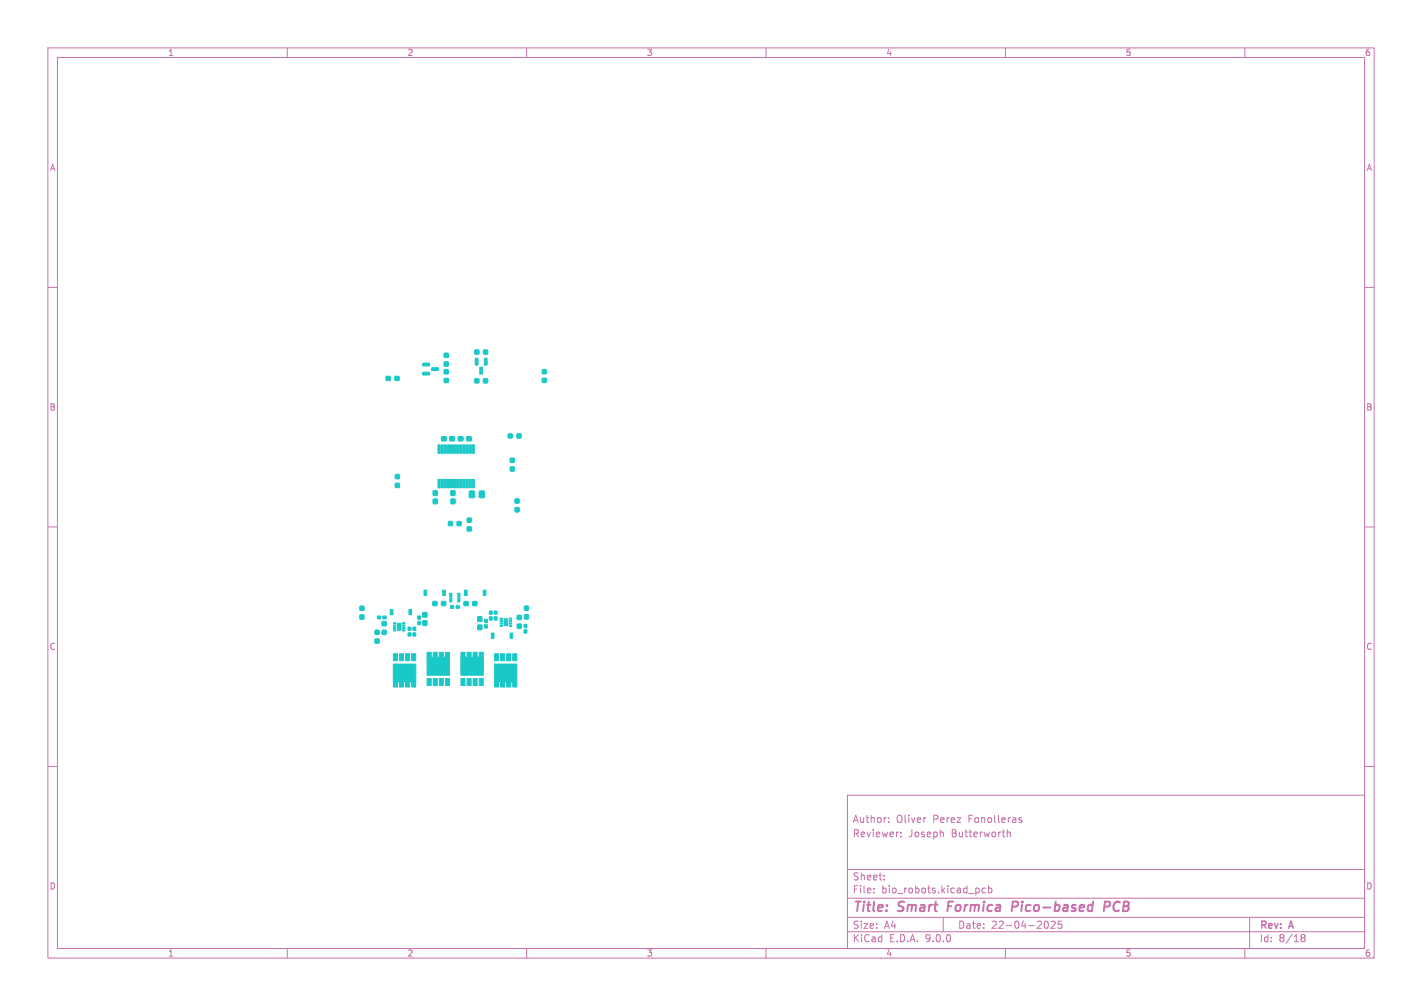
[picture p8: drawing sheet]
<svg xmlns="http://www.w3.org/2000/svg" width="297mm" height="210mm" viewBox="0 0 297 210" stroke-linecap="round" stroke-linejoin="round" font-family="sans-serif">
<defs><g id="words">
<g font-size="2.8" fill="#c872ab">
<text x="178" y="190.9">Title:</text>
<text x="187.7" y="190.9">Smart</text>
<text x="198.7" y="190.9">Formica</text>
<text x="213" y="190.9">Pico-based</text>
<text x="233" y="190.9">PCB</text>
</g>
<g font-size="2.1" fill="#c872ab">
<text x="178" y="172">Author:</text>
<text x="187.2" y="172">Oliver</text>
<text x="194.9" y="172">Perez</text>
<text x="202.4" y="172">Fonolleras</text>
<text x="178" y="175">Reviewer:</text>
<text x="189.7" y="175">Joseph</text>
<text x="198.7" y="175">Butterworth</text>
<text x="178" y="184">Sheet:</text>
<text x="178" y="186.7">File:</text>
<text x="184.1" y="186.7">bio_robots.kicad_pcb</text>
<text x="178" y="196.9">KiCad</text>
<text x="178" y="194.1">Size:</text>
<text x="184.7" y="194.1">A4</text>
<text x="185.7" y="196.9">E.D.A.</text>
<text x="193.3" y="196.9">9.0.0</text>
<text x="200" y="194.1">Date:</text>
<text x="207" y="194.1">22-04-2025</text>
<text x="263" y="194.3">Rev:</text>
<text x="263" y="196.9">Id:</text>
<text x="267.1" y="196.9">8/18</text>
<text x="269.4" y="194.3">A</text>
</g>
<g font-size="1.8" fill="#c872ab">
<text x="35" y="11.9">1</text>
<text x="85" y="11.9">2</text>
<text x="135" y="11.9">3</text>
<text x="185" y="11.9">4</text>
<text x="235" y="11.9">5</text>
<text x="285" y="11.9">6</text>
<text x="10.3" y="35.9">A</text>
<text x="285.4" y="35.9">A</text>
<text x="10.3" y="85.9">B</text>
<text x="285.3" y="85.9">B</text>
<text x="10.3" y="135.9">C</text>
<text x="285.3" y="135.9">C</text>
<text x="10.3" y="185.9">D</text>
<text x="285.3" y="185.9">D</text>
<text x="35" y="199.9">1</text>
<text x="85" y="199.9">2</text>
<text x="135" y="199.9">3</text>
<text x="185" y="199.9">4</text>
<text x="235" y="199.9">5</text>
<text x="285" y="199.9">6</text>
</g>
</g></defs>
<g fill="none" stroke="#c872ab" stroke-width=".21">
<path d="M10 10h277v190h-277zM12 12h273v186h-273zM60 10v2M110 10v2M160 10v2M210 10v2M260 10v2M10 60h2M285 60h2M10 110h2M285 110h2M10 160h2"/>
<path d="M177 166h108v32h-108zM185.6 171.6v.1M185.6 170.8v.1M188.2 174.6v.1M188.2 173.8v.1M193.2 170.7h.2M210.4 173.2v1.5M210.4 173.8l.2-.1 .4 .1v.9M213.4 170.8l-.4-.1-.2 .2 .1 .2 .5 .2v.3h-.6M285 160h2M60 198v2M110 198v2"/>
<path d="M160 198v2M177 194.5h108M177 191.5h108M177 187.5h108M177 181.5h108M182.5 186.3v.1M182.5 185.5v.1M184.7 183.6v.1M184.7 182.8v.1M197 191.5v3M204.5 185.5v.8M205.8 185.5l-.4-.1-.3 .3 .1 .6h.6"/>
<path d="M206.5 185.5l.4-.1 .3 .3-.2 .6h-.5M206.5 184.9v1.5M210 198v2M218.3 192.4l.2-.1a.8 .8 0 0 1 .5 .7 .8 .8 0 0 1-.5 .8l-.2-.1M219.5 192.4l.6-.1 .3 .4-.9 1.1h.9M221.7 192.3h-.7v.7l.2-.1h.5l.1 .3-.1 .5-.2 .1-.5-.1M260 198v2M261 191.5v6.5M271.7 195.5l.3 .2M271.7 195.4l.3-.3 .5 .1 .1 .3-.3 .2M272 195.7h.3M272 195.7l-.3 .3"/>
<path d="M272.3 195.7l.3 .3-.1 .5-.5 .1-.3-.3"/>
</g>
<path d="M198.1 188.2l-.2 2M212.3 188.2h-.7l-.3 2M212.4 189.2l-1 .1M230.7 189.3h.7l.3-.2a.51 .51 0 0 0-.1-.9h-.8l-.3 2" fill="none" stroke="#c872ab" stroke-width=".4"/>
<g fill="#1ac8c8" stroke="#1ac8c8" stroke-width=".21">
<path d="M85.3 132.1h.5v.7h-.5z"/>
<path d="M85.3 130.9h.5v.7h-.5z"/>
<path d="M98 102.5h1.1v1.4h-1.1z"/>
<path d="M100.1 102.5h1.1v1.4h-1.1z"/>
<path d="M87.3 129.7h.5v.7h-.5z"/>
<path d="M87.3 128.6h.5v.7h-.5z"/>
<path d="M102.2 128.8h.6v.6h-.6z"/>
<path d="M102.2 127.6h.6v.6h-.6z"/>
<path d="M93 141.7h.9v1.4h-.9z"/>
<path d="M91.7 141.7h.9v1.4h-.9z"/>
<path d="M90.5 141.7h.8v1.4h-.8z"/>
<path d="M89.2 141.7h.9v1.4h-.9z"/>
<path d="M89.2 136.2h.9v1h-.9z"/>
<path d="M90.5 136.2h.8v1h-.8z"/>
<path d="M91.7 136.2h.9v1h-.9z"/>
<path d="M93 136.2h.9v1h-.9z"/>
<path d="M89.2 137.2h4.7v3.8h-4.7z"/>
<path d="M107.6 104.2h.8v.8h-.8z"/>
<path d="M107.6 106h.8v.8h-.8z"/>
<path d="M88.3 129.6h.8v.9h-.8z"/>
<path d="M88.3 127.9h.8v.9h-.8z"/>
<path d="M75.2 128.4h.8v.8h-.8z"/>
<path d="M75.2 126.6h.8v.8h-.8z"/>
<path d="M113.3 77.2h.8v.8h-.8z"/>
<path d="M113.3 79h.8v.8h-.8z"/>
<path d="M78.3 133.4h.9v.8h-.9z"/>
<path d="M78.3 131.6h.9v.8h-.9z"/>
<path d="M96.9 125.6h.9v.8h-.9z"/>
<path d="M98.7 125.6h.9v.8h-.9z"/>
<path d="M82.6 100.9h.8v.8h-.8z"/>
<path d="M82.6 99.1h.8v.8h-.8z"/>
<path d="M109.5 130.4h.5v.6h-.5z"/>
<path d="M109.5 131.5h.5v.6h-.5z"/>
<path d="M79.8 129.8h.8v.8h-.8z"/>
<path d="M79.8 131.6h.8v.8h-.8z"/>
<path d="M81.5 127.3h.6v1h-.6z"/>
<path d="M85.4 127.3h.6v1h-.6z"/>
<path d="M106.6 95.7h.8v.8h-.8z"/>
<path d="M106.6 97.5h.8v.8h-.8z"/>
<path d="M101.2 130.4h.6v.7h-.6z"/>
<path d="M101.2 129.3h.6v.7h-.6z"/>
<path d="M80 128.6h.6v.6h-.6z"/>
<path d="M78.8 128.6h.7v.6h-.7z"/>
<path d="M97.6 108.2h.8v.8h-.8z"/>
<path d="M97.6 110h.8v.8h-.8z"/>
<path d="M103.3 136.5h.8v1.4h-.8z"/>
<path d="M104.5 136.5h.9v1.4h-.9z"/>
<path d="M105.8 136.5h.9v1.4h-.9z"/>
<path d="M107.1 136.5h.8v1.4h-.8z"/>
<path d="M107.1 142.4h.8v1h-.8z"/>
<path d="M105.8 142.4h.9v1h-.9z"/>
<path d="M104.5 142.4h.9v1h-.9z"/>
<path d="M103.3 142.4h.8v1h-.8z"/>
<path d="M103.3 138.6h4.7v3.8h-4.7z"/>
<path d="M97 123.2h.6v1.1h-.6z"/>
<path d="M100.9 123.2h.6v1.1h-.6z"/>
<path d="M95.6 123.9h.5v.3h-.5z"/>
<path d="M95.6 124.4h.5v.3h-.5z"/>
<path d="M95.6 124.9h.5v.3h-.5z"/>
<path d="M95.6 125.4h.5v.3h-.5z"/>
<path d="M93.9 125.4h.5v.3h-.5z"/>
<path d="M93.9 124.9h.5v.3h-.5z"/>
<path d="M93.9 124.4h.5v.3h-.5z"/>
<path d="M93.9 123.9h.5v.3h-.5z"/>
<path d="M83 130.9h.8v.7h-.8z"/>
<path d="M83 130.1h.8v.7h-.8z"/>
<path d="M84.1 130h.4l.1 .2h-.5z"/>
<path d="M84.1 130.5h.4l.1 .2h-.5z"/>
<path d="M84.1 131h.4l.1 .2h-.5z"/>
<path d="M84.1 131.5h.4l.1 .2h-.5z"/>
<path d="M82.2 131.5h.4l.1 .2h-.5z"/>
<path d="M82.2 131h.4l.1 .2h-.5z"/>
<path d="M82.2 130.5h.4l.1 .2h-.5z"/>
<path d="M82.2 130h.4l.1 .2h-.5z"/>
<path d="M82.5 78.6h.8v.8h-.8z"/>
<path d="M80.7 78.6h.8v.8h-.8z"/>
<path d="M108 90.6h.8v.8h-.8z"/>
<path d="M106.2 90.6h.8v.8h-.8z"/>
<path d="M90.5 102.5h.8v.9h-.8z"/>
<path d="M90.5 104.2h.8v.9h-.8z"/>
<path d="M92.8 79h.8v.8h-.8z"/>
<path d="M92.8 77.2h.8v.8h-.8z"/>
<path d="M106.5 132.2h.6v1h-.6z"/>
<path d="M102.6 132.2h.6v1h-.6z"/>
<path d="M93.7 108.9h.8v.8h-.8z"/>
<path d="M95.5 108.9h.8v.8h-.8z"/>
<path d="M92.8 75.6h.8v.8h-.8z"/>
<path d="M92.8 73.8h.8v.8h-.8z"/>
<path d="M109.6 126.5h.8v.9h-.8z"/>
<path d="M109.6 128.4h.8v.8h-.8z"/>
<path d="M92.2 91.2h1v.8h-1z"/>
<path d="M94 91.2h.9v.8h-.9z"/>
<path d="M99.3 74.8l.5 .1v1.3l-.5-.1z"/>
<path d="M101.2 74.8l.5 .1v1.3l-.5-.1z"/>
<path d="M100.2 76.7h.6l-.1 1.4-.5-.1z"/>
<path d="M88.3 77.7h1.3l.1 .5-1.3 .1z"/>
<path d="M88.3 75.8h1.3l.1 .5-1.3 .1z"/>
<path d="M90.2 76.8h1.3l.1 .5h-1.4z"/>
<path d="M108.1 130.3h.8v.8h-.8z"/>
<path d="M108.1 128.5h.8v.8h-.8z"/>
<path d="M100.1 141.7h.8v1.4h-.8z"/>
<path d="M98.8 141.7h.9v1.4h-.9z"/>
<path d="M97.5 141.7h.9v1.4h-.9z"/>
<path d="M96.3 141.7h.8v1.4h-.8z"/>
<path d="M96.3 136.2h.8v1h-.8z"/>
<path d="M97.5 136.2h.9v1h-.9z"/>
<path d="M98.8 136.2h.9v1h-.9z"/>
<path d="M100.1 136.2h.8v1h-.8z"/>
<path d="M96.3 137.2h4.7v3.8h-4.7z"/>
<path d="M94.2 102.5h.8v.9h-.8z"/>
<path d="M94.2 104.2h.8v.9h-.8z"/>
<path d="M91.5 92.9h.4v1.7h-.4z"/>
<path d="M92.1 92.9h.5v1.7h-.5z"/>
<path d="M92.8 92.9h.4v1.7h-.4z"/>
<path d="M93.4 92.9h.5v1.7h-.5z"/>
<path d="M94.1 92.9h.4v1.7h-.4z"/>
<path d="M94.7 92.9h.5v1.7h-.5z"/>
<path d="M95.4 92.9h.4v1.7h-.4z"/>
<path d="M96 92.9h.5v1.7h-.5z"/>
<path d="M96.7 92.9h.4v1.7h-.4z"/>
<path d="M97.3 92.9h.5v1.7h-.5z"/>
<path d="M98 92.9h.4v1.7h-.4z"/>
<path d="M98.6 92.9h.5v1.7h-.5z"/>
<path d="M98.6 100.1h.5v1.7h-.5z"/>
<path d="M98 100.1h.4v1.7h-.4z"/>
<path d="M97.3 100.1h.5v1.7h-.5z"/>
<path d="M96.7 100.1h.4v1.7h-.4z"/>
<path d="M96 100.1h.5v1.7h-.5z"/>
<path d="M95.4 100.1h.4v1.7h-.4z"/>
<path d="M94.7 100.1h.5v1.7h-.5z"/>
<path d="M94.1 100.1h.4v1.7h-.4z"/>
<path d="M93.4 100.1h.5v1.7h-.5z"/>
<path d="M92.8 100.1h.4v1.7h-.4z"/>
<path d="M92.1 100.1h.5v1.7h-.5z"/>
<path d="M91.5 100.1h.4v1.7h-.4z"/>
<path d="M92.5 123.2h.5v1.1h-.5z"/>
<path d="M88.6 123.2h.5v1.1h-.5z"/>
<path d="M101 73.1h.8v.8h-.8z"/>
<path d="M99.2 73.1h.8v.8h-.8z"/>
<path d="M103.2 127.6h.6v.6h-.6z"/>
<path d="M103.2 128.8h.6v.6h-.6z"/>
<path d="M97.5 91.2h.9v.8h-.9z"/>
<path d="M95.7 91.2h1v.8h-1z"/>
<path d="M90.4 125.6h.9v.8h-.9z"/>
<path d="M92.2 125.6h.9v.8h-.9z"/>
<path d="M99.8 130.5h.8v.9h-.8z"/>
<path d="M99.8 128.8h.8v.9h-.8z"/>
<path d="M94.1 126.4h.6v.6h-.6z"/>
<path d="M95.3 126.4h.6v.6h-.6z"/>
<path d="M86.3 130.9h.5v.7h-.5z"/>
<path d="M86.3 132.1h.5v.7h-.5z"/>
<path d="M105.3 129.2h.7v.6h-.7z"/>
<path d="M105.3 130h.7v.6h-.7z"/>
<path d="M104.5 130.5h.4l.1 .2-.5 .1z"/>
<path d="M104.5 130h.4l.1 .2-.5 .1z"/>
<path d="M104.5 129.5h.4l.1 .2-.5 .1z"/>
<path d="M104.5 129h.4l.1 .2-.5 .1z"/>
<path d="M106.4 129h.4l.1 .2-.5 .1z"/>
<path d="M106.4 129.5h.4l.1 .2-.5 .1z"/>
<path d="M106.4 130h.4l.1 .2-.5 .1z"/>
<path d="M106.4 130.5h.4l.1 .2-.5 .1z"/>
<path d="M101 79.1h.8v.8h-.8z"/>
<path d="M99.2 79.1h.8v.8h-.8z"/>
<path d="M82.2 136.5h.8v1.4h-.8z"/>
<path d="M83.4 136.5h.9v1.4h-.9z"/>
<path d="M84.7 136.5h.9v1.4h-.9z"/>
<path d="M86 136.5h.8v1.4h-.8z"/>
<path d="M86 142.4h.8v1h-.8z"/>
<path d="M84.7 142.4h.9v1h-.9z"/>
<path d="M83.4 142.4h.9v1h-.9z"/>
<path d="M82.2 142.4h.8v1h-.8z"/>
<path d="M82.1 138.6h4.7v3.8h-4.7z"/>
</g>
<use href="#words"/>
</svg>
